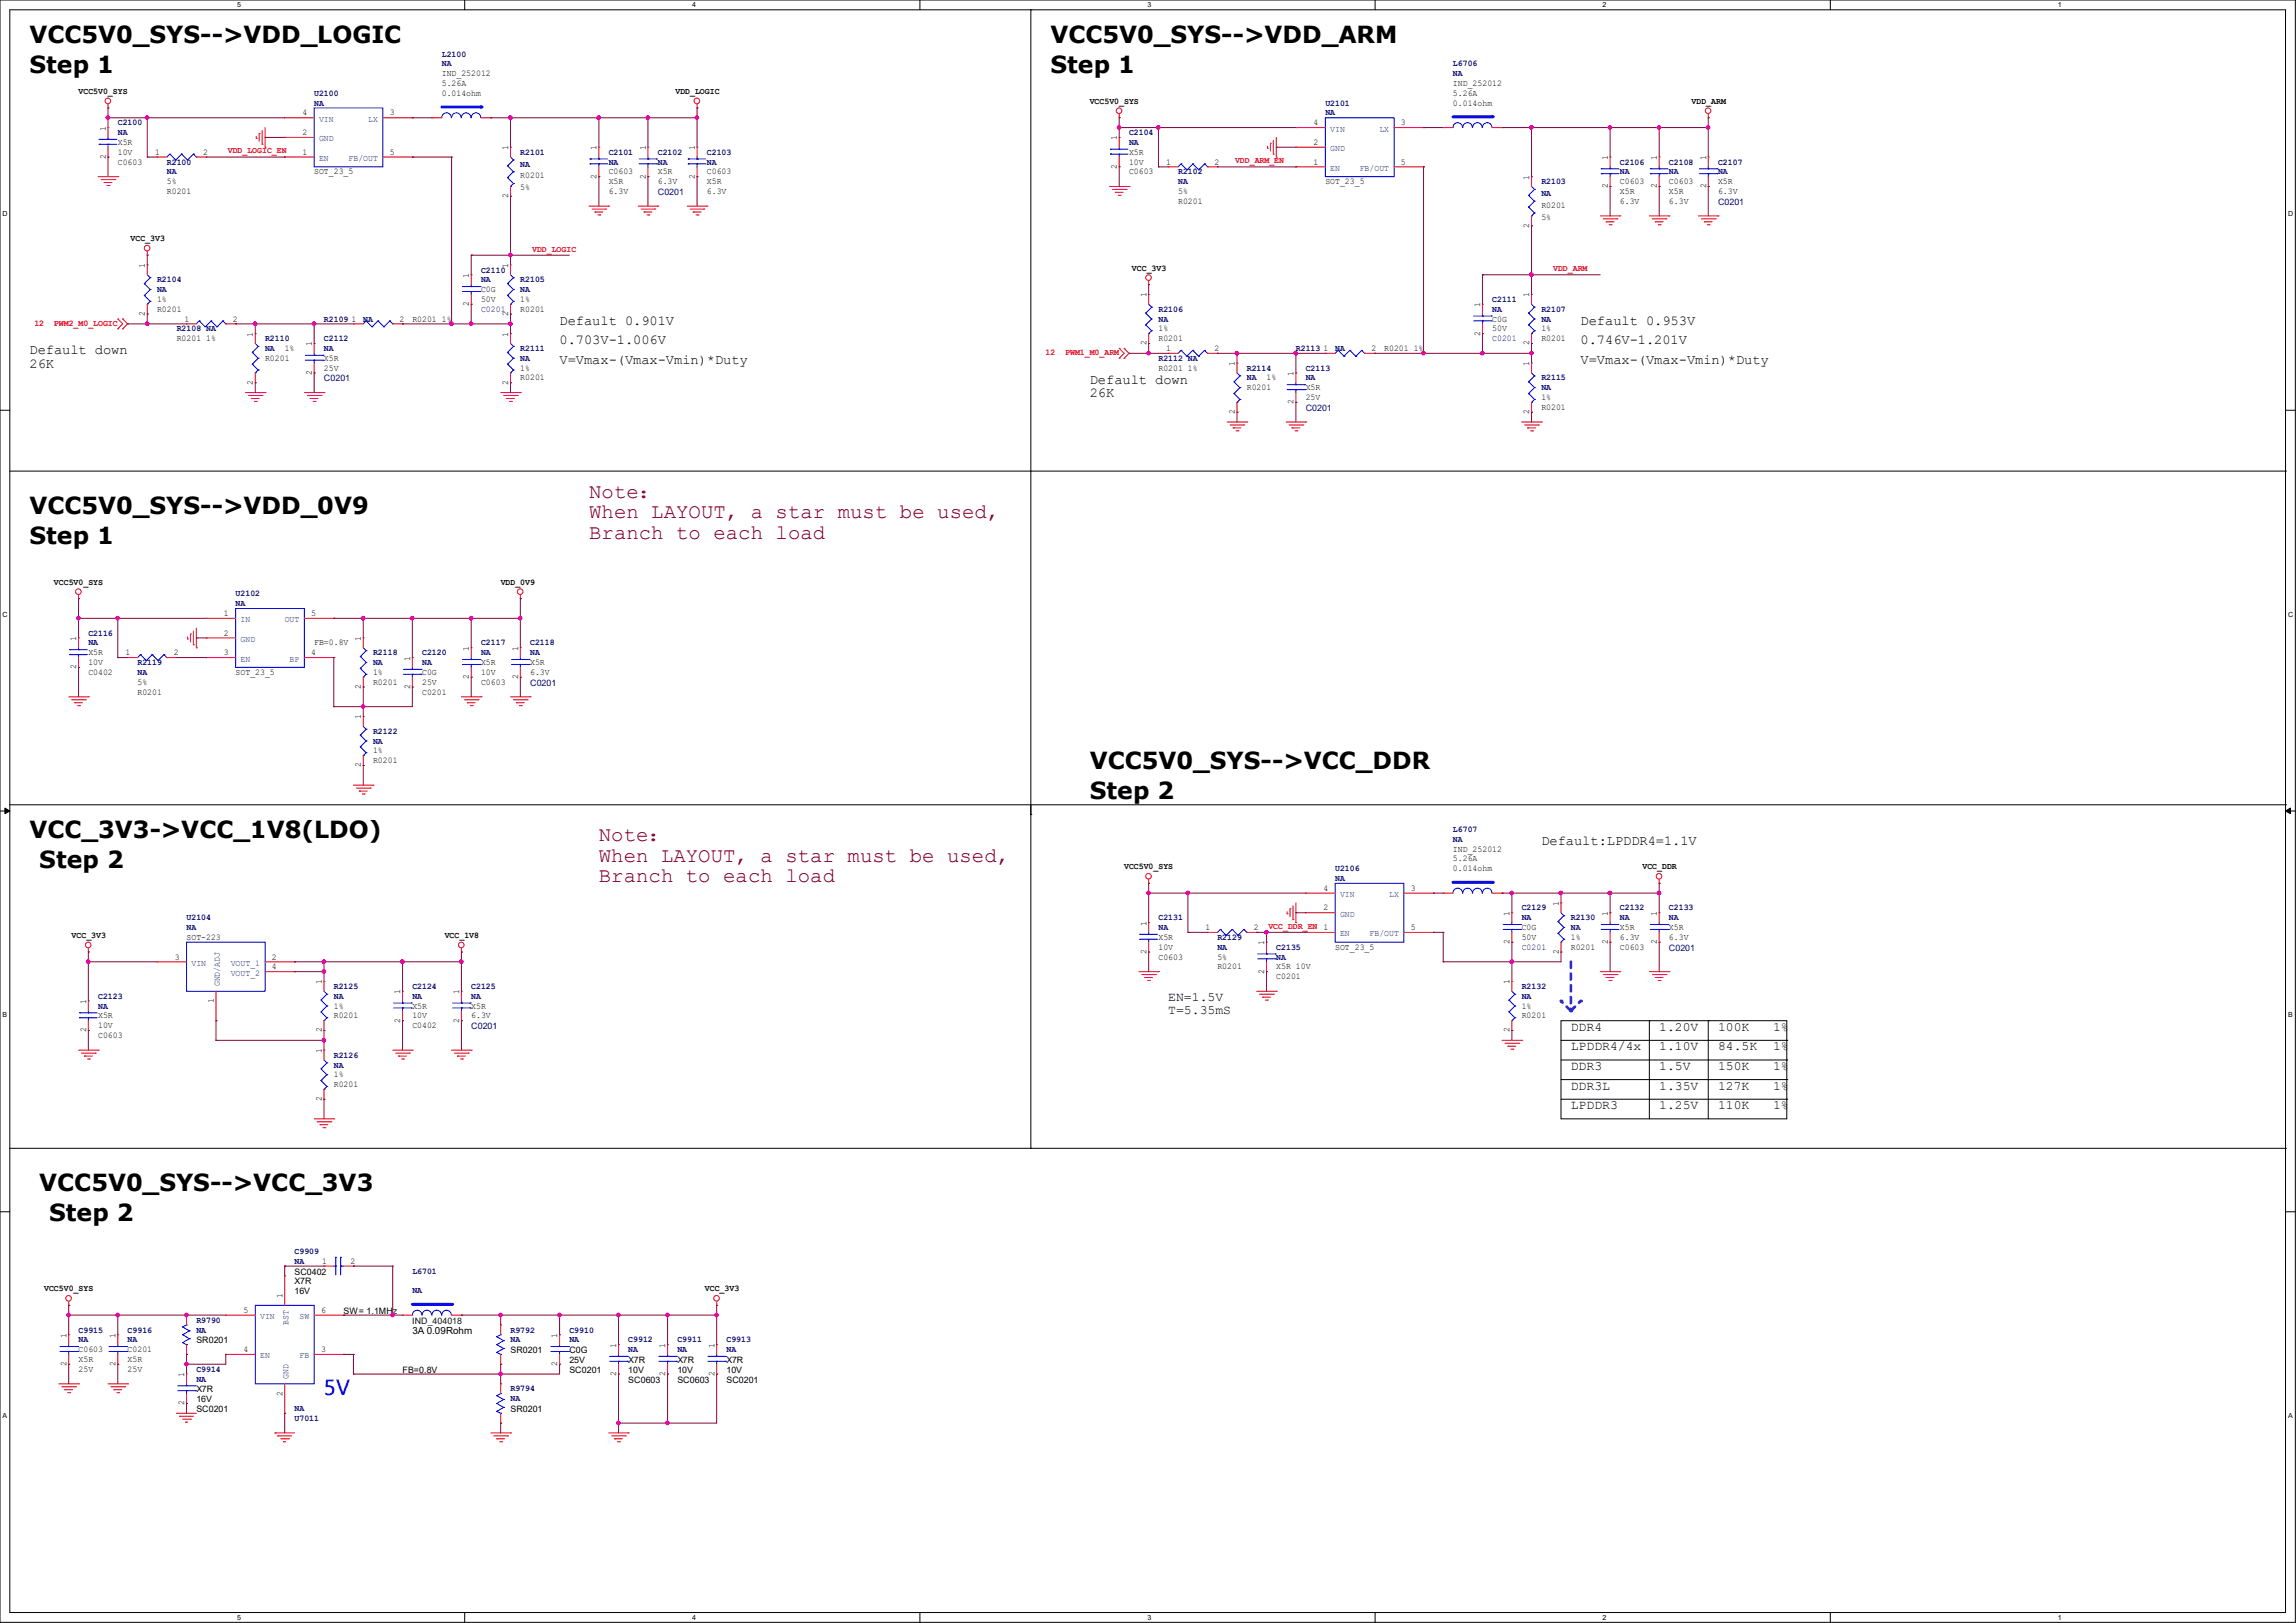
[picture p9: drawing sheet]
<svg xmlns="http://www.w3.org/2000/svg" width="297mm" height="210mm" viewBox="0 0 297 210" stroke-linecap="round" stroke-linejoin="round" font-family="sans-serif">
<defs><g id="words">
<g font-size="3">
<text x="3.8" y="5.6">VCC5V0_SYS--&gt;VDD_LOGIC</text>
<text x="135.9" y="5.6">VCC5V0_SYS--&gt;VDD_ARM</text>
<text x="3.8" y="9.4">Step 1</text>
<text x="135.9" y="9.4">Step 1</text>
<text x="3.8" y="70.4">Step 1</text>
<text x="3.8" y="66.5">VCC5V0_SYS--&gt;VDD_0V9</text>
<text x="141" y="99.6">VCC5V0_SYS--&gt;VCC_DDR</text>
<text x="141" y="103.4">Step 2</text>
<text x="3.8" y="108.5">VCC_3V3-&gt;VCC_1V8(LDO)</text>
<text x="5.1" y="112.3">Step 2</text>
<text x="5.1" y="154.2">VCC5V0_SYS--&gt;VCC_3V3</text>
<text x="6.4" y="158">Step 2</text>
</g>
<g font-size="2.7" fill="#7f0000">
<text x="76.2" y="64.4">Note：</text>
<text x="76.2" y="67.1">When LAYOUT, a star must be used,</text>
<text x="76.2" y="69.7">Branch to each load</text>
<text x="77.5" y="108.8">Note：</text>
<text x="77.5" y="111.5">When LAYOUT, a star must be used,</text>
<text x="77.5" y="114.2">Branch to each load</text>
</g>
<text font-size="2.7" fill="#00f" x="41.9" y="180.6">5V</text>
<g font-size="1.8">
<text x="3.8" y="45.8">Default down</text>
<text x="3.8" y="47.6">26K</text>
<text x="72.4" y="44.6">0.703V-1.006V</text>
<text x="72.4" y="47.1">V=Vmax-(Vmax-Vmin)*Duty</text>
<text x="72.4" y="42">Default 0.901V</text>
<text x="204.5" y="47.1">V=Vmax-(Vmax-Vmin)*Duty</text>
<text x="204.5" y="42">Default 0.953V</text>
<text x="204.5" y="44.6">0.746V-1.201V</text>
<text x="141" y="49.7">Default down</text>
<text x="141" y="51.4">26K</text>
<text x="199.4" y="109.3">Default:LPDDR4=1.1V</text>
</g>
<g font-size="1.7">
<text x="151.1" y="129.6">EN=1.5V</text>
<text x="151.1" y="131.2">T=5.35mS</text>
<text x="203.2" y="133.4">DDR4</text>
<text x="203.2" y="135.9">LPDDR4/4x</text>
<text x="214.6" y="135.9">1.10V</text>
<text x="214.6" y="133.4">1.20V</text>
<text x="222.2" y="135.9">84.5K</text>
<text x="222.2" y="133.4">100K</text>
<text x="229.4" y="135.9">1%</text>
<text x="229.4" y="133.4">1%</text>
<text x="203.2" y="143.6">LPDDR3</text>
<text x="203.2" y="141">DDR3L</text>
<text x="203.2" y="138.5">DDR3</text>
<text x="214.6" y="138.5">1.5V</text>
<text x="214.6" y="143.6">1.25V</text>
<text x="214.6" y="141">1.35V</text>
<text x="222.2" y="143.6">110K</text>
<text x="222.2" y="141">127K</text>
<text x="222.2" y="138.5">150K</text>
<text x="229.4" y="143.6">1%</text>
<text x="229.4" y="141">1%</text>
<text x="229.4" y="138.5">1%</text>
</g>
<text font-size="1.3" x="53.3" y="172.6">3A 0.09Rohm</text>
<g font-size="1.1" fill="#00007f">
<text x="57.1" y="7.3">L2100</text>
<text x="57.1" y="8.6">NA</text>
<text x="188" y="8.6">L6706</text>
<text x="188" y="9.9">NA</text>
<text x="15.2" y="16.2">C2100</text>
<text x="15.2" y="17.5">NA</text>
<text x="40.6" y="12.4">U2100</text>
<text x="40.6" y="13.7">NA</text>
<text x="146" y="17.5">C2104</text>
<text x="171.4" y="13.7">U2101</text>
<text x="171.4" y="14.9">NA</text>
<text x="21.6" y="21.3">R2100</text>
<text x="21.6" y="22.6">NA</text>
<text x="67.3" y="20">R2101</text>
<text x="67.3" y="21.5">NA</text>
<text x="78.7" y="20">C2101</text>
<text x="78.7" y="21.3">NA</text>
<text x="85.1" y="20">C2102</text>
<text x="85.1" y="21.3">NA</text>
<text x="91.4" y="20">C2103</text>
<text x="91.4" y="21.3">NA</text>
<text x="146" y="18.8">NA</text>
<text x="152.4" y="22.6">R2102</text>
<text x="152.4" y="23.8">NA</text>
<text x="199.4" y="23.8">R2103</text>
<text x="209.5" y="21.3">C2106</text>
<text x="209.5" y="22.6">NA</text>
<text x="215.9" y="21.3">C2108</text>
<text x="215.9" y="22.6">NA</text>
<text x="222.2" y="21.3">C2107</text>
<text x="222.2" y="22.6">NA</text>
<text x="85.1" y="25.2">C0201</text>
<text x="199.4" y="25.4">NA</text>
<text x="222.2" y="26.5">C0201</text>
<text x="62.2" y="35.3">C2110</text>
<text x="20.3" y="36.5">R2104</text>
<text x="20.3" y="37.8">NA</text>
<text x="41.9" y="41.6">R2109</text>
<text x="47" y="41.6">NA</text>
<text x="62.2" y="36.5">NA</text>
<text x="62.2" y="40.3">C0201</text>
<text x="67.3" y="36.5">R2105</text>
<text x="67.3" y="37.8">NA</text>
<text x="149.9" y="40.3">R2106</text>
<text x="149.9" y="41.6">NA</text>
<text x="193" y="39.1">C2111</text>
<text x="193" y="40.3">NA</text>
<text x="199.4" y="40.3">R2107</text>
<text x="199.4" y="41.6">NA</text>
<text x="22.9" y="42.9">R2108 NA</text>
<text x="34.3" y="44.2">R2110</text>
<text x="34.3" y="45.4">NA</text>
<text x="41.9" y="44.2">C2112</text>
<text x="41.9" y="45.4">NA</text>
<text x="67.3" y="45.4">R2111</text>
<text x="67.3" y="46.7">NA</text>
<text x="149.9" y="46.7">R2112 NA</text>
<text x="161.3" y="48">R2114</text>
<text x="167.6" y="45.4">R2113</text>
<text x="168.9" y="48">C2113</text>
<text x="172.7" y="45.4">NA</text>
<text x="193" y="44.2">C0201</text>
<text x="41.9" y="49.4">C0201</text>
<text x="161.3" y="49.2">NA</text>
<text x="168.9" y="53.2">C0201</text>
<text x="168.9" y="49.2">NA</text>
<text x="199.4" y="49.2">R2115</text>
<text x="199.4" y="50.5">NA</text>
<text x="30.5" y="77.2">U2102</text>
<text x="11.4" y="82.3">C2116</text>
<text x="11.4" y="83.5">NA</text>
<text x="30.5" y="78.4">NA</text>
<text x="62.2" y="83.5">C2117</text>
<text x="68.6" y="83.5">C2118</text>
<text x="17.8" y="86.1">R2119</text>
<text x="17.8" y="87.3">NA</text>
<text x="48.3" y="84.8">R2118</text>
<text x="48.3" y="86.1">NA</text>
<text x="54.6" y="84.8">C2120</text>
<text x="54.6" y="86.1">NA</text>
<text x="62.2" y="84.8">NA</text>
<text x="68.6" y="88.7">C0201</text>
<text x="68.6" y="84.8">NA</text>
<text x="48.3" y="95">R2122</text>
<text x="48.3" y="96.2">NA</text>
<text x="188" y="107.7">L6707</text>
<text x="172.7" y="112.7">U2106</text>
<text x="188" y="108.9">NA</text>
<text x="24.1" y="119.1">U2104</text>
<text x="149.9" y="119.1">C2131</text>
<text x="172.7" y="114">NA</text>
<text x="196.8" y="117.8">C2129</text>
<text x="196.8" y="119.1">NA</text>
<text x="203.2" y="119.1">R2130</text>
<text x="209.5" y="117.8">C2132</text>
<text x="209.5" y="119.1">NA</text>
<text x="215.9" y="117.8">C2133</text>
<text x="215.9" y="119.1">NA</text>
<text x="24.1" y="120.4">NA</text>
<text x="149.9" y="120.4">NA</text>
<text x="157.5" y="121.6">R2129</text>
<text x="157.5" y="122.9">NA</text>
<text x="165.1" y="122.9">C2135</text>
<text x="165.1" y="124.2">NA</text>
<text x="196.8" y="122.9">C0201</text>
<text x="203.2" y="120.4">NA</text>
<text x="215.9" y="123">C0201</text>
<text x="12.7" y="129.2">C2123</text>
<text x="12.7" y="130.5">NA</text>
<text x="43.2" y="128">R2125</text>
<text x="43.2" y="129.2">NA</text>
<text x="53.3" y="128">C2124</text>
<text x="53.3" y="129.2">NA</text>
<text x="61" y="128">C2125</text>
<text x="61" y="129.2">NA</text>
<text x="196.8" y="128">R2132</text>
<text x="196.8" y="129.2">NA</text>
<text x="43.2" y="136.9">R2126</text>
<text x="61" y="133.2">C0201</text>
<text x="43.2" y="138.1">NA</text>
<text x="38.1" y="162.3">C9909</text>
<text x="38.1" y="163.5">NA</text>
<text x="53.3" y="164.8">L6701</text>
<text x="53.3" y="167.3">NA</text>
<text x="10.2" y="172.4">C9915</text>
<text x="10.2" y="173.7">NA</text>
<text x="16.5" y="172.4">C9916</text>
<text x="16.5" y="173.7">NA</text>
<text x="25.4" y="171.2">R9790</text>
<text x="25.4" y="172.4">NA</text>
<text x="66" y="172.4">R9792</text>
<text x="66" y="173.7">NA</text>
<text x="73.7" y="172.4">C9910</text>
<text x="73.7" y="173.7">NA</text>
<text x="81.3" y="173.7">C9912</text>
<text x="87.6" y="173.7">C9911</text>
<text x="94" y="173.7">C9913</text>
<text x="25.4" y="177.5">C9914</text>
<text x="25.4" y="178.8">NA</text>
<text x="81.3" y="175">NA</text>
<text x="87.6" y="175">NA</text>
<text x="94" y="175">NA</text>
<text x="38.1" y="183.9">U7011</text>
<text x="38.1" y="182.6">NA</text>
<text x="66" y="180">R9794</text>
<text x="66" y="181.3">NA</text>
</g>
<g font-size="1.1">
<text x="57.1" y="9.9">IND_252012</text>
<text x="57.1" y="11.1">5.26A</text>
<text x="188" y="11.1">IND_252012</text>
<text x="10.2" y="12.1">VCC5V0_SYS</text>
<text x="13.7" y="16.9" transform="rotate(-90 13.7 16.9)">1</text>
<text x="39.1" y="17.5">2</text>
<text x="39.1" y="14.9">4</text>
<text x="50.4" y="14.9">3</text>
<text x="57.1" y="12.4">0.014ohm</text>
<text x="87.4" y="12.1">VDD_LOGIC</text>
<text x="141" y="13.4">VCC5V0_SYS</text>
<text x="169.9" y="16.2">4</text>
<text x="181.2" y="16.2">3</text>
<text x="188" y="12.4">5.26A</text>
<text x="188" y="13.7">0.014ohm</text>
<text x="218.8" y="13.4">VDD_ARM</text>
<text x="13.7" y="20.6" transform="rotate(-90 13.7 20.6)">2</text>
<text x="15.2" y="21.3">C0603</text>
<text x="15.2" y="18.8">X5R</text>
<text x="15.2" y="20">10V</text>
<text x="20.1" y="20">1</text>
<text x="21.6" y="23.8">5%</text>
<text x="26.3" y="20">2</text>
<text x="39.1" y="20">1</text>
<text x="40.6" y="22.6">SOT_23_5</text>
<text x="50.4" y="20">5</text>
<text x="65.7" y="19.4" transform="rotate(-90 65.7 19.4)">1</text>
<text x="67.3" y="23.1">R0201</text>
<text x="77.2" y="23.1" transform="rotate(-90 77.2 23.1)">2</text>
<text x="77.2" y="19.4" transform="rotate(-90 77.2 19.4)">1</text>
<text x="78.7" y="22.6">C0603</text>
<text x="78.7" y="23.8">X5R</text>
<text x="83.5" y="23.1" transform="rotate(-90 83.5 23.1)">2</text>
<text x="83.5" y="19.4" transform="rotate(-90 83.5 19.4)">1</text>
<text x="85.1" y="22.6">X5R</text>
<text x="85.1" y="23.8">6.3V</text>
<text x="89.9" y="23.1" transform="rotate(-90 89.9 23.1)">2</text>
<text x="89.9" y="19.4" transform="rotate(-90 89.9 19.4)">1</text>
<text x="91.4" y="22.6">C0603</text>
<text x="91.4" y="23.8">X5R</text>
<text x="144.5" y="21.8" transform="rotate(-90 144.5 21.8)">2</text>
<text x="144.5" y="18.2" transform="rotate(-90 144.5 18.2)">1</text>
<text x="146" y="22.6">C0603</text>
<text x="146" y="20">X5R</text>
<text x="146" y="21.3">10V</text>
<text x="150.9" y="21.3">1</text>
<text x="157.1" y="21.3">2</text>
<text x="169.9" y="21.3">1</text>
<text x="169.9" y="18.8">2</text>
<text x="171.4" y="23.8">SOT_23_5</text>
<text x="181.2" y="21.3">5</text>
<text x="197.8" y="23.2" transform="rotate(-90 197.8 23.2)">1</text>
<text x="208" y="20.7" transform="rotate(-90 208 20.7)">1</text>
<text x="209.5" y="23.8">C0603</text>
<text x="214.3" y="20.7" transform="rotate(-90 214.3 20.7)">1</text>
<text x="215.9" y="23.8">C0603</text>
<text x="220.7" y="20.7" transform="rotate(-90 220.7 20.7)">1</text>
<text x="222.2" y="23.8">X5R</text>
<text x="21.6" y="25.1">R0201</text>
<text x="65.7" y="25.7" transform="rotate(-90 65.7 25.7)">2</text>
<text x="67.3" y="24.6">5%</text>
<text x="78.7" y="25.1">6.3V</text>
<text x="91.4" y="25.1">6.3V</text>
<text x="152.4" y="26.4">R0201</text>
<text x="152.4" y="25.1">5%</text>
<text x="197.8" y="29.5" transform="rotate(-90 197.8 29.5)">2</text>
<text x="199.4" y="26.9">R0201</text>
<text x="199.4" y="28.4">5%</text>
<text x="208" y="24.4" transform="rotate(-90 208 24.4)">2</text>
<text x="209.5" y="25.1">X5R</text>
<text x="209.5" y="26.4">6.3V</text>
<text x="214.3" y="24.4" transform="rotate(-90 214.3 24.4)">2</text>
<text x="215.9" y="25.1">X5R</text>
<text x="215.9" y="26.4">6.3V</text>
<text x="220.7" y="24.4" transform="rotate(-90 220.7 24.4)">2</text>
<text x="222.2" y="25.1">6.3V</text>
<text x="16.9" y="31.2">VCC_3V3</text>
<text x="18.8" y="34.7" transform="rotate(-90 18.8 34.7)">1</text>
<text x="60.7" y="35.9" transform="rotate(-90 60.7 35.9)">1</text>
<text x="65.7" y="34.7" transform="rotate(-90 65.7 34.7)">1</text>
<text x="146.4" y="35">VCC_3V3</text>
<text x="18.8" y="40.9" transform="rotate(-90 18.8 40.9)">2</text>
<text x="20.3" y="40.3">R0201</text>
<text x="20.3" y="39.1">1%</text>
<text x="23.9" y="41.6">1</text>
<text x="30.1" y="41.6">2</text>
<text x="45.5" y="41.6">1</text>
<text x="51.7" y="41.6">2</text>
<text x="53.3" y="41.6">R0201 1%</text>
<text x="60.7" y="39.6" transform="rotate(-90 60.7 39.6)">2</text>
<text x="62.2" y="37.8">C0G</text>
<text x="62.2" y="39.1">50V</text>
<text x="65.7" y="40.9" transform="rotate(-90 65.7 40.9)">2</text>
<text x="67.3" y="40.3">R0201</text>
<text x="67.3" y="39.1">1%</text>
<text x="148.3" y="38.5" transform="rotate(-90 148.3 38.5)">1</text>
<text x="191.5" y="39.8" transform="rotate(-90 191.5 39.8)">1</text>
<text x="193" y="41.6">C0G</text>
<text x="197.8" y="38.5" transform="rotate(-90 197.8 38.5)">1</text>
<text x="22.9" y="44.2">R0201 1%</text>
<text x="32.7" y="43.6" transform="rotate(-90 32.7 43.6)">1</text>
<text x="34.3" y="46.7">R0201</text>
<text x="36.8" y="45.4">1%</text>
<text x="40.3" y="44.8" transform="rotate(-90 40.3 44.8)">1</text>
<text x="41.9" y="46.7">X5R</text>
<text x="41.9" y="48">25V</text>
<text x="65.7" y="43.6" transform="rotate(-90 65.7 43.6)">1</text>
<text x="67.3" y="48">1%</text>
<text x="148.3" y="44.7" transform="rotate(-90 148.3 44.7)">2</text>
<text x="149.9" y="48">R0201 1%</text>
<text x="149.9" y="44.2">R0201</text>
<text x="149.9" y="42.9">1%</text>
<text x="150.9" y="45.4">1</text>
<text x="157.1" y="45.4">2</text>
<text x="159.7" y="47.4" transform="rotate(-90 159.7 47.4)">1</text>
<text x="171.2" y="45.4">1</text>
<text x="177.4" y="45.4">2</text>
<text x="179.1" y="45.4">R0201 1%</text>
<text x="191.5" y="43.4" transform="rotate(-90 191.5 43.4)">2</text>
<text x="193" y="42.9">50V</text>
<text x="197.8" y="47.4" transform="rotate(-90 197.8 47.4)">1</text>
<text x="197.8" y="44.7" transform="rotate(-90 197.8 44.7)">2</text>
<text x="199.4" y="44.2">R0201</text>
<text x="199.4" y="42.9">1%</text>
<text x="32.7" y="49.8" transform="rotate(-90 32.7 49.8)">2</text>
<text x="40.3" y="48.5" transform="rotate(-90 40.3 48.5)">2</text>
<text x="65.7" y="49.8" transform="rotate(-90 65.7 49.8)">2</text>
<text x="67.3" y="49.2">R0201</text>
<text x="159.7" y="53.6" transform="rotate(-90 159.7 53.6)">2</text>
<text x="161.3" y="50.5">R0201</text>
<text x="163.8" y="49.2">1%</text>
<text x="167.3" y="52.3" transform="rotate(-90 167.3 52.3)">2</text>
<text x="167.3" y="48.6" transform="rotate(-90 167.3 48.6)">1</text>
<text x="168.9" y="50.5">X5R</text>
<text x="168.9" y="51.8">25V</text>
<text x="197.8" y="53.6" transform="rotate(-90 197.8 53.6)">2</text>
<text x="199.4" y="53">R0201</text>
<text x="199.4" y="51.8">1%</text>
<text x="7" y="75.7">VCC5V0_SYS</text>
<text x="64.8" y="75.7">VDD_0V9</text>
<text x="9.9" y="82.9" transform="rotate(-90 9.9 82.9)">1</text>
<text x="29" y="79.7">1</text>
<text x="29" y="82.3">2</text>
<text x="40.3" y="79.7">5</text>
<text x="40.6" y="83.5">FB=0.8V</text>
<text x="46.7" y="82.9" transform="rotate(-90 46.7 82.9)">1</text>
<text x="9.9" y="86.6" transform="rotate(-90 9.9 86.6)">2</text>
<text x="11.4" y="87.3">C0402</text>
<text x="11.4" y="84.8">X5R</text>
<text x="11.4" y="86.1">10V</text>
<text x="16.3" y="84.8">1</text>
<text x="17.8" y="89.9">R0201</text>
<text x="17.8" y="88.6">5%</text>
<text x="22.5" y="84.8">2</text>
<text x="29" y="84.8">3</text>
<text x="30.5" y="87.3">SOT_23_5</text>
<text x="40.3" y="84.8">4</text>
<text x="46.7" y="89.2" transform="rotate(-90 46.7 89.2)">2</text>
<text x="48.3" y="88.6">R0201</text>
<text x="48.3" y="87.3">1%</text>
<text x="53" y="89.2" transform="rotate(-90 53 89.2)">2</text>
<text x="53" y="85.5" transform="rotate(-90 53 85.5)">1</text>
<text x="54.6" y="89.9">C0201</text>
<text x="54.6" y="87.3">C0G</text>
<text x="54.6" y="88.6">25V</text>
<text x="60.7" y="87.9" transform="rotate(-90 60.7 87.9)">2</text>
<text x="60.7" y="84.2" transform="rotate(-90 60.7 84.2)">1</text>
<text x="62.2" y="88.6">C0603</text>
<text x="62.2" y="86.1">X5R</text>
<text x="62.2" y="87.3">10V</text>
<text x="67" y="87.9" transform="rotate(-90 67 87.9)">2</text>
<text x="67" y="84.2" transform="rotate(-90 67 84.2)">1</text>
<text x="68.6" y="86.1">X5R</text>
<text x="68.6" y="87.3">6.3V</text>
<text x="46.7" y="93.1" transform="rotate(-90 46.7 93.1)">1</text>
<text x="46.7" y="99.3" transform="rotate(-90 46.7 99.3)">2</text>
<text x="48.3" y="98.8">R0201</text>
<text x="48.3" y="97.5">1%</text>
<text x="145.4" y="112.5">VCC5V0_SYS</text>
<text x="188" y="110.2">IND_252012</text>
<text x="188" y="111.5">5.26A</text>
<text x="188" y="112.7">0.014ohm</text>
<text x="212.5" y="112.5">VCC_DDR</text>
<text x="148.3" y="119.8" transform="rotate(-90 148.3 119.8)">1</text>
<text x="171.2" y="117.8">2</text>
<text x="171.2" y="115.3">4</text>
<text x="182.5" y="115.3">3</text>
<text x="195.3" y="118.5" transform="rotate(-90 195.3 118.5)">1</text>
<text x="201.6" y="117.2" transform="rotate(-90 201.6 117.2)">1</text>
<text x="208" y="118.5" transform="rotate(-90 208 118.5)">1</text>
<text x="214.3" y="118.5" transform="rotate(-90 214.3 118.5)">1</text>
<text x="9.3" y="121.4">VCC_3V3</text>
<text x="22.6" y="124.2">3</text>
<text x="24.1" y="121.6">SOT-223</text>
<text x="35.2" y="124.2">2</text>
<text x="35.2" y="125.4">4</text>
<text x="57.5" y="121.4">VCC_1V8</text>
<text x="148.3" y="123.4" transform="rotate(-90 148.3 123.4)">2</text>
<text x="149.9" y="124.2">C0603</text>
<text x="149.9" y="121.6">X5R</text>
<text x="149.9" y="122.9">10V</text>
<text x="156" y="120.4">1</text>
<text x="157.5" y="125.4">R0201</text>
<text x="157.5" y="124.2">5%</text>
<text x="162.2" y="120.4">2</text>
<text x="163.5" y="126" transform="rotate(-90 163.5 126)">2</text>
<text x="163.5" y="122.3" transform="rotate(-90 163.5 122.3)">1</text>
<text x="165.1" y="125.4">X5R 10V</text>
<text x="172.7" y="122.9">SOT_23_5</text>
<text x="182.5" y="120.4">5</text>
<text x="195.3" y="122.2" transform="rotate(-90 195.3 122.2)">2</text>
<text x="196.8" y="120.4">C0G</text>
<text x="196.8" y="121.6">50V</text>
<text x="201.6" y="123.4" transform="rotate(-90 201.6 123.4)">2</text>
<text x="203.2" y="122.9">R0201</text>
<text x="203.2" y="121.6">1%</text>
<text x="208" y="122.2" transform="rotate(-90 208 122.2)">2</text>
<text x="209.5" y="122.9">C0603</text>
<text x="209.5" y="120.4">X5R</text>
<text x="209.5" y="121.6">6.3V</text>
<text x="214.3" y="122.2" transform="rotate(-90 214.3 122.2)">2</text>
<text x="215.9" y="120.4">X5R</text>
<text x="215.9" y="121.6">6.3V</text>
<text x="11.1" y="129.9" transform="rotate(-90 11.1 129.9)">1</text>
<text x="12.7" y="131.8">X5R</text>
<text x="27.6" y="129.8" transform="rotate(-90 27.6 129.8)">1</text>
<text x="41.6" y="127.4" transform="rotate(-90 41.6 127.4)">1</text>
<text x="43.2" y="131.8">R0201</text>
<text x="43.2" y="130.5">1%</text>
<text x="51.8" y="128.7" transform="rotate(-90 51.8 128.7)">1</text>
<text x="53.3" y="130.5">X5R</text>
<text x="53.3" y="131.8">10V</text>
<text x="59.4" y="128.7" transform="rotate(-90 59.4 128.7)">1</text>
<text x="61" y="130.5">X5R</text>
<text x="61" y="131.8">6.3V</text>
<text x="165.1" y="126.7">C0201</text>
<text x="195.3" y="127.4" transform="rotate(-90 195.3 127.4)">1</text>
<text x="196.8" y="131.8">R0201</text>
<text x="196.8" y="130.5">1%</text>
<text x="11.1" y="133.6" transform="rotate(-90 11.1 133.6)">2</text>
<text x="12.7" y="134.3">C0603</text>
<text x="12.7" y="133.1">10V</text>
<text x="41.6" y="136.3" transform="rotate(-90 41.6 136.3)">1</text>
<text x="41.6" y="133.6" transform="rotate(-90 41.6 133.6)">2</text>
<text x="51.8" y="132.3" transform="rotate(-90 51.8 132.3)">2</text>
<text x="53.3" y="133.1">C0402</text>
<text x="59.4" y="132.3" transform="rotate(-90 59.4 132.3)">2</text>
<text x="195.3" y="133.6" transform="rotate(-90 195.3 133.6)">2</text>
<text x="41.6" y="142.5" transform="rotate(-90 41.6 142.5)">2</text>
<text x="43.2" y="140.7">R0201</text>
<text x="43.2" y="139.4">1%</text>
<text x="5.7" y="167.1">VCC5V0_SYS</text>
<text x="38.1" y="164.9">SC0402</text>
<text x="38.1" y="166.2">X7R</text>
<text x="38.1" y="167.5">16V</text>
<text x="41.7" y="163.5">1</text>
<text x="45.3" y="163.5">2</text>
<text x="91.2" y="167.1">VCC_3V3</text>
<text x="8.6" y="173.1" transform="rotate(-90 8.6 173.1)">1</text>
<text x="14.9" y="173.1" transform="rotate(-90 14.9 173.1)">1</text>
<text x="25.4" y="173.8">SR0201</text>
<text x="31.5" y="169.9">5</text>
<text x="36.5" y="168" transform="rotate(-90 36.5 168)">1</text>
<text x="41.5" y="169.9">6</text>
<text x="44.5" y="170">SW= 1.1MHz</text>
<text x="72.1" y="173.1" transform="rotate(-90 72.1 173.1)">1</text>
<text x="8.6" y="176.8" transform="rotate(-90 8.6 176.8)">2</text>
<text x="10.2" y="175">C0603</text>
<text x="10.2" y="176.2">X5R</text>
<text x="10.2" y="177.5">25V</text>
<text x="14.9" y="176.8" transform="rotate(-90 14.9 176.8)">2</text>
<text x="16.5" y="175">C0201</text>
<text x="16.5" y="176.2">X5R</text>
<text x="16.5" y="177.5">25V</text>
<text x="23.8" y="178.2" transform="rotate(-90 23.8 178.2)">1</text>
<text x="31.5" y="175">4</text>
<text x="41.5" y="175">3</text>
<text x="52.1" y="177.6">FB=0.8V</text>
<text x="66" y="175.1">SR0201</text>
<text x="72.1" y="176.8" transform="rotate(-90 72.1 176.8)">2</text>
<text x="73.7" y="177.6">SC0201</text>
<text x="73.7" y="175.1">C0G</text>
<text x="73.7" y="176.4">25V</text>
<text x="79.7" y="178.1" transform="rotate(-90 79.7 178.1)">2</text>
<text x="79.7" y="174.4" transform="rotate(-90 79.7 174.4)">1</text>
<text x="81.3" y="178.9">SC0603</text>
<text x="81.3" y="176.4">X7R</text>
<text x="81.3" y="177.6">10V</text>
<text x="86.1" y="178.1" transform="rotate(-90 86.1 178.1)">2</text>
<text x="86.1" y="174.4" transform="rotate(-90 86.1 174.4)">1</text>
<text x="87.6" y="178.9">SC0603</text>
<text x="87.6" y="176.4">X7R</text>
<text x="87.6" y="177.6">10V</text>
<text x="92.4" y="178.1" transform="rotate(-90 92.4 178.1)">2</text>
<text x="92.4" y="174.4" transform="rotate(-90 92.4 174.4)">1</text>
<text x="94" y="178.9">SC0201</text>
<text x="94" y="176.4">X7R</text>
<text x="94" y="177.6">10V</text>
<text x="23.8" y="181.9" transform="rotate(-90 23.8 181.9)">2</text>
<text x="25.4" y="182.7">SC0201</text>
<text x="25.4" y="180.2">X7R</text>
<text x="25.4" y="181.4">16V</text>
<text x="36.5" y="180.6" transform="rotate(-90 36.5 180.6)">2</text>
<text x="66" y="182.7">SR0201</text>
</g>
<g font-size="1.1" fill="#003f7f">
<text x="41.3" y="15.7">VIN</text>
<text x="47.6" y="15.7">LX</text>
<text x="172.1" y="17">VIN</text>
<text x="178.4" y="17">LX</text>
<text x="41.3" y="20.8">EN</text>
<text x="41.3" y="18.3">GND</text>
<text x="45.1" y="20.8">FB/OUT</text>
<text x="172.1" y="22.1">EN</text>
<text x="172.1" y="19.6">GND</text>
<text x="175.9" y="22.1">FB/OUT</text>
<text x="31.1" y="80.5">IN</text>
<text x="31.1" y="83.1">GND</text>
<text x="36.8" y="80.5">OUT</text>
<text x="31.1" y="85.6">EN</text>
<text x="37.5" y="85.6">BP</text>
<text x="173.4" y="118.6">GND</text>
<text x="173.4" y="116.1">VIN</text>
<text x="179.7" y="116.1">LX</text>
<text x="24.8" y="125">VIN</text>
<text x="29.8" y="125">VOUT_1</text>
<text x="173.4" y="121.2">EN</text>
<text x="177.2" y="121.2">FB/OUT</text>
<text x="28.4" y="127.6" transform="rotate(-90 28.4 127.6)">GND/ADJ</text>
<text x="29.8" y="126.2">VOUT_2</text>
<text x="33.7" y="170.7">VIN</text>
<text x="37.3" y="171.4" transform="rotate(-90 37.3 171.4)">BST</text>
<text x="38.7" y="170.7">SW</text>
<text x="33.7" y="175.8">EN</text>
<text x="37.3" y="178.4" transform="rotate(-90 37.3 178.4)">GND</text>
<text x="38.7" y="175.8">FB</text>
</g>
<g font-size="1.1" fill="#f00">
<text x="29.5" y="19.9">VDD_LOGIC_EN</text>
<text x="159.8" y="21.1">VDD_ARM_EN</text>
<text x="68.8" y="32.6">VDD_LOGIC</text>
<text x="200.9" y="35.1">VDD_ARM</text>
<text x="4.4" y="42.1">12</text>
<text x="7" y="42.1">PWM2_M0_LOGIC</text>
<text x="135.3" y="45.9">12</text>
<text x="137.8" y="45.9">PWM1_M0_ARM</text>
<text x="164.1" y="120.2">VCC_DDR_EN 1</text>
</g>
<text font-size="1.1" fill="#003f00" x="53.3" y="171.3">IND_404018</text>
<g font-size=".9">
<text x="30.7" y=".9">5</text>
<text x="89.5" y=".9">4</text>
<text x="148.4" y=".9">3</text>
<text x="207.3" y=".9">2</text>
<text x="266.2" y=".9">1</text>
<text x=".3" y="28">D</text>
<text x="296" y="28">D</text>
<text x=".3" y="79.8">C</text>
<text x="296" y="79.8">C</text>
<text x=".3" y="131.7">B</text>
<text x="296" y="131.7">B</text>
<text x=".3" y="183.5">A</text>
<text x="296" y="183.5">A</text>
<text x="30.7" y="209.6">5</text>
<text x="89.5" y="209.6">4</text>
<text x="148.4" y="209.6">3</text>
<text x="207.3" y="209.6">2</text>
<text x="266.2" y="209.6">1</text>
</g>
</g></defs>
<path d="M0 0h296.9v209.9h-296.9zM1.3 1.3h294.4v207.4h-294.4z" fill="none" stroke="#000" stroke-width=".13"/>
<g fill="#fff">
<path d="M30.7 .1h.5v1h-.5z"/>
<path d="M30.7 208.8h.5v1h-.5z"/>
</g>
<path d="M60.1 0v1.3M60.1 208.7v1.2" fill="none" stroke="#000" stroke-width=".13"/>
<g fill="#fff">
<path d="M89.5 .1h.5v1h-.5z"/>
<path d="M89.5 208.8h.5v1h-.5z"/>
</g>
<path d="M119 0v1.3M119 208.7v1.2" fill="none" stroke="#000" stroke-width=".13"/>
<g fill="#fff">
<path d="M148.4 .1h.5v1h-.5z"/>
<path d="M148.4 208.8h.5v1h-.5z"/>
</g>
<path d="M177.9 0v1.3M177.9 208.7v1.2" fill="none" stroke="#000" stroke-width=".13"/>
<g fill="#fff">
<path d="M207.3 .1h.5v1h-.5z"/>
<path d="M207.3 208.8h.5v1h-.5z"/>
</g>
<path d="M236.8 0v1.3M236.8 208.7v1.2" fill="none" stroke="#000" stroke-width=".13"/>
<g fill="#fff">
<path d="M266.2 .1h.5v1h-.5z"/>
<path d="M266.2 208.8h.5v1h-.5z"/>
<path d="M.3 27.2h.7v1h-.7z"/>
<path d="M296 27.2h.6v1h-.6z"/>
<path d="M.3 79h.7v1h-.7z"/>
<path d="M296 79h.6v1h-.6z"/>
</g>
<path d="M0 53.1h1.3M295.7 53.1h1.2" fill="none" stroke="#000" stroke-width=".13"/>
<g fill="#fff">
<path d="M.3 130.9h.6v1h-.6z"/>
<path d="M296 130.9h.6v1h-.6z"/>
</g>
<path d="M0 104.9h1.3M295.7 104.9h1.2" fill="none" stroke="#000" stroke-width=".13"/>
<path d="M.6 104.6l.7 .3-.7 .4zM295.7 104.9l.6-.3v.7z" fill="#000" stroke="#000" stroke-width=".13"/>
<g fill="#fff">
<path d="M.3 182.7h.6v1h-.6z"/>
<path d="M296 182.7h.5v1h-.5z"/>
</g>
<path d="M133.4 1.3h.1M133.4 1.3v59.7M1.3 61h294.4M295.7 61h.1M1.3 104.1h294.4M295.7 104.1h.1M201.9 132.1h29.2v12.7h-29.2zM0 156.8h1.3M1.3 148.6h294.4M295.7 148.6h.1M295.7 156.8h1.2" fill="none" stroke="#000" stroke-width=".13"/>
<path d="M203.2 124.5v6.3" fill="none" stroke="#7f00ff" stroke-width=".38" stroke-dasharray=".8 .8"/>
<circle cx="203.2" cy="130.8" r=".19" fill="#7f00ff" stroke-dasharray=".8 .8"/>
<path d="M203.2 130.8l-1.3-1.3" fill="none" stroke="#7f00ff" stroke-width=".38" stroke-dasharray=".8 .8"/>
<circle cx="201.9" cy="129.5" r=".19" fill="#7f00ff" stroke-dasharray=".8 .8"/>
<path d="M203.2 130.8l1.3-1.3" fill="none" stroke="#7f00ff" stroke-width=".38" stroke-dasharray=".8 .8"/>
<circle cx="204.5" cy="129.5" r=".19" fill="#7f00ff" stroke-dasharray=".8 .8"/>
<g fill="none" stroke="#000" stroke-width=".13">
<path d="M133.4 61v87.6M133.4 105.4h.1M201.9 134.6h29.2M201.9 137.2h29.2M201.9 139.7h29.2M213.4 132.1h.1M213.4 132.1v12.7M221 132.1h.1M221 132.1v12.7M231.1 134.6h.1M231.1 137.2h.1M231.1 139.7h.1"/>
<path d="M133.4 148.6h.1M201.9 142.2h29.2M231.1 142.2h.1"/>
</g>
<g fill="none" stroke="#f00" stroke-width=".13">
<path d="M14 14h.1M14 13.5v.5M33.1 17.9h.1M33.1 17.7v.2M33.5 17.3h.1M33.5 17.3v1M33.9 18.7h.1M33.9 16.9v1.8M34.3 19h.1M34.3 16.5v2.5M90.2 14h.1M90.2 19h.1"/>
<path d="M90.2 13.5v.5M90.2 19v1.3M144.8 15.2h.1M144.8 14.7v.5M164 19.2h.1M164 18.9v.3M164.3 18.5h.1M164.3 18.5v1.1M164.7 19.9h.1M164.7 18.2v1.7M165.1 17.8v2.5M221 15.2h.1"/>
<path d="M221 14.7v.5M12.7 22.9h2.5M13.1 23.2h1.8M13.5 23.6h.1M13.5 23.6h1M13.8 24h.3M14.1 24h.1M14.9 23.2h.1M15.2 22.9h.1M19.1 33h.1M19.1 34.3h.1M19.1 32.5v.5"/>
<path d="M19.1 34.3v1.3M19.1 39.4v1.2M76.2 26.7h2.5M76.6 27.1h1.8M77 27.4h.1M77 27.4h1M77.3 27.8h.3M77.6 27.8h.1M78.4 27.1h.1M78.7 26.7h.1M82.6 26.7h2.5M82.9 27.1h1.8"/>
<path d="M83.3 27.4h.1M83.3 27.4h1M83.7 27.8h.2M83.9 27.8h.1M84.7 27.1h.1M85.1 26.7h.1M88.9 26.7h2.5M89.3 27.1h1.8M89.7 27.4h.1M89.7 27.4h1M90 27.8h.3M90.2 22.9h.1"/>
<path d="M90.2 21.6v1.3M90.3 27.8h.1M91.1 27.1h.1M91.4 26.7h.1M143.5 24.1h2.6M143.9 24.5h1.8M144.3 24.9h.1M144.3 24.9h1M144.7 25.3h.2M144.9 25.3h.1M145.7 24.5h.1M146.1 24.1h.1"/>
<path d="M148.6 36.8h.1M148.6 38.1h.1M148.6 36.3v.5M148.6 38.1v1.3M165.1 20.3h.1M207 27.9h2.6M207.4 28.3h1.8M207.8 28.7h.1M207.8 28.7h1M208.2 29.1h.2M208.4 29.1h.1M209.2 28.3h.1"/>
<path d="M209.6 27.9h.1M213.4 27.9h2.5M213.7 28.3h1.8M214.1 28.7h.1M214.1 28.7h1M214.5 29.1h.3M214.8 29.1h.1M215.5 28.3h.1M215.9 27.9h.1M219.7 27.9h2.6M220.1 28.3h1.8M220.5 28.7h.1"/>
<path d="M220.5 28.7h1M220.9 29.1h.2M221.1 29.1h.1M221.9 28.3h.1M222.3 27.9h.1M15.2 41.3h.1M15.2 42.5h.1M15.2 41.3l.7 .6-.7 .6M15.9 42.5h.1M15.9 41.3h.1M15.9 41.3l.6 .6-.6 .6M19.1 40.6h.1"/>
<path d="M31.8 50.8h2.5M32.1 51.2h1.8M32.5 51.6h.1M32.5 51.6h1M32.9 51.9h.2M33.1 51.9h.1M33.9 51.2h.1M34.3 50.8h.1M39.4 50.8h2.5M39.8 51.2h1.7M40.1 51.6h.1M40.1 51.6h1"/>
<path d="M40.5 51.9h.3M40.8 51.9h.1M41.5 51.2h.1M41.9 50.8h.1M45.7 41.9h.1M45.7 41.9h1.3M50.8 41.9h1.3M52.1 41.9h.1M64.8 50.8h2.5M65.2 51.2h1.7M65.5 51.6h.1M65.5 51.6h1"/>
<path d="M65.9 51.9h.3M66.2 51.9h.1M66.9 51.2h.1M67.3 50.8h.1M144.8 45.1h.1M144.8 46.4h.1M144.8 45.1l.6 .6-.6 .7M145.4 46.4h.1M145.4 45.1h.1M145.4 45.1l.7 .6-.7 .7M148.6 44.4h.1M148.6 43.2v1.2"/>
<path d="M151.1 45.7h.1M151.1 45.7h1.3M156.2 45.7h1.3M157.5 45.7h.1M158.8 54.6h2.5M159.1 55h1.8M159.5 55.4h.1M159.5 55.4h1M159.9 55.8h.2M160.1 55.8h.1M160.9 55h.1M161.3 54.6h.1"/>
<path d="M166.4 54.6h2.5M166.8 55h1.7M167.1 55.4h.1M167.1 55.4h1M167.5 55.8h.3M167.8 55.8h.1M168.5 55h.1M168.9 54.6h.1M196.9 54.6h2.5M197.2 55h1.8M197.6 55.4h.1M197.6 55.4h1"/>
<path d="M198 55.8h.2M198.2 55.8h.1M199 55h.1M199.4 54.6h.1M10.2 77.5h.1M10.2 77v.5M67.3 77.5h.1M67.3 77v.5M8.9 90.2h2.5M9.3 90.6h1.7M9.7 90.9h.1M9.7 90.9h1"/>
<path d="M10 91.3h.3M10.2 82.6h.1M10.2 86.4h.1M10.2 82.6v1.2M10.2 85.1v1.3M10.3 91.3h.1M11 90.6h.1M11.4 90.2h.1M24.3 82.7h.1M24.3 82.4v.3M24.6 82h.1M24.6 82v1.1"/>
<path d="M25 83.4h.1M25 81.7v1.7M25.4 83.8h.1M25.4 81.3v2.5M59.7 90.2h2.5M60.1 90.6h1.7M60.5 90.9h.1M60.5 90.9h1M60.8 91.3h.3M61.1 91.3h.1M61.8 90.6h.1M62.2 90.2h.1"/>
<path d="M66 90.2h2.6M66.4 90.6h1.8M66.8 90.9h.1M66.8 90.9h1M67.2 91.3h.2M67.4 91.3h.1M68.2 90.6h.1M68.6 90.2h.1M45.7 101.6h2.6M46.1 102h1.8M46.5 102.4h.1M46.5 102.4h1"/>
<path d="M46.9 102.7h.2M47.1 102.7h.1M47.9 102h.1M48.3 101.6h.1M148.6 114.3h.1M148.6 113.8v.5M166.5 118.2h.1M166.5 118v.2M166.9 117.6h.1M166.9 117.6v1M167.3 119h.1M167.3 117.2v1.8"/>
<path d="M167.6 119.4h.1M167.6 116.8v2.6M168.9 118.1h.1M168.9 115.6h.1M168.9 118.1h3.8M168.9 115.6h3.8M181.6 115.6h3.8M185.4 115.6h.1M214.6 114.3h.1M214.6 113.8v.5M10.2 135.9h2.5M10.5 136.3h1.8"/>
<path d="M10.9 136.7h.1M10.9 136.7h1M11.3 137h.3M11.4 123.2h.1M11.4 122.7v.5M11.6 137h.1M12.3 136.3h.1M12.7 135.9h.1M50.8 135.9h2.5M51.2 136.3h1.8M51.6 136.7h.1M51.6 136.7h1"/>
<path d="M51.9 137h.3M52.2 137h.1M53 136.3h.1M53.3 135.9h.1M58.4 135.9h2.6M58.8 136.3h1.8M59.2 136.7h.1M59.2 136.7h1M59.6 137h.2M59.7 123.2h.1M59.7 122.7v.5M59.8 137h.1"/>
<path d="M60.6 136.3h.1M61 135.9h.1M147.3 125.7h2.6M147.7 126.1h1.8M148.1 126.5h.1M148.1 126.5h1M148.5 126.9h.2M148.7 126.9h.1M149.5 126.1h.1M149.9 125.7h.1M162.6 128.3h2.5M162.9 128.7h1.8"/>
<path d="M163.3 129h.1M163.3 129h1M163.7 129.4h.3M164 129.4h.1M164.7 128.7h.1M165.1 128.3h.1M168.9 120.7h.1M168.9 120.7h3.8M181.6 120.7h3.8M185.4 120.7h.1M194.3 134.6h2.6M194.7 135h1.8"/>
<path d="M195.1 135.4h.1M195.1 135.4h1M195.5 135.8h.2M195.6 127h.1M195.6 133.4h.1M195.6 127v1.3M195.6 132.1v1.3M195.7 135.8h.1M196.5 135h.1M196.9 134.6h.1M207 125.7h2.6M207.4 126.1h1.8"/>
<path d="M207.8 126.5h.1M207.8 126.5h1M208.2 126.9h.2M208.4 126.9h.1M209.2 126.1h.1M209.6 125.7h.1M213.4 125.7h2.5M213.7 126.1h1.8M214.1 126.5h.1M214.1 126.5h1M214.5 126.9h.3M214.8 126.9h.1"/>
<path d="M215.5 126.1h.1M215.9 125.7h.1M40.6 144.8h2.6M41 145.2h1.8M41.4 145.5h.1M41.4 145.5h1M41.8 145.9h.2M42 145.9h.1M42.8 145.2h.1M43.2 144.8h.1M7.6 179.1h2.6M8 179.5h1.8"/>
<path d="M8.4 179.8h.1M8.4 179.8h1M8.9 168.9h.1M8.9 168.4v.5M9.8 179.5h.1M10.2 179.1h.1M14 179.1h2.5M14.4 179.5h1.7M14.7 179.8h.1M14.7 179.8h1M16.1 179.5h.1M16.5 179.1h.1"/>
<path d="M64.8 179.1h.1M64.8 179.1v1.2M92.7 168.9h.1M92.7 168.4v.5M8.8 180.2h.2M9 180.2h.1M15.1 180.2h.3M15.4 180.2h.1M22.9 182.9h.1M22.9 182.9h2.5M23.2 183.3h.1M23.2 183.3h1.8"/>
<path d="M23.6 183.6h1M24 184h.1M24 184h.3M24.6 183.6h.1M35.6 185.4h.1M35.6 185.4h2.5M35.9 185.8h.1M35.9 185.8h1.8M36.3 186.2h1M36.7 186.6h.1M36.7 186.6h.3M37.3 186.2h.1"/>
<path d="M63.5 185.4h2.5M63.9 185.8h1.8M64.3 186.2h.1M64.3 186.2h1M64.6 186.6h.3M64.8 184.2h.1M64.8 182.9v1.3M64.9 186.6h.1M65.7 185.8h.1M66 185.4h.1M78.7 185.4h2.6M79.1 185.8h1.8"/>
<path d="M79.5 186.2h.1M79.5 186.2h1M79.9 186.6h.2M80.1 186.6h.1M80.9 185.8h.1M81.3 185.4h.1"/>
<circle cx="13.9" cy="13.1" r=".36"/>
<circle cx="90.1" cy="13.1" r=".36"/>
<circle cx="144.8" cy="14.3" r=".36"/>
<circle cx="221" cy="14.3" r=".36"/>
<circle cx="19" cy="32.1" r=".36"/>
<circle cx="148.6" cy="35.9" r=".36"/>
<circle cx="10.1" cy="76.6" r=".36"/>
<circle cx="67.3" cy="76.6" r=".36"/>
<circle cx="148.6" cy="113.4" r=".36"/>
<circle cx="214.6" cy="113.4" r=".36"/>
<circle cx="11.4" cy="122.3" r=".36"/>
<circle cx="59.7" cy="122.3" r=".36"/>
<circle cx="8.9" cy="168" r=".36"/>
<circle cx="92.7" cy="168" r=".36"/>
</g>
<g fill="none" stroke="#00f" stroke-width=".13">
<path d="M18.7 36.7h.1M18.7 38.2h.1M18.7 36.7l.7 .8M18.7 38.2l.7 .8M19.1 39.4h.1M19.1 35.6l.3 .3M19.4 35.9h.1M19.4 37.5h.1M19.4 39h.1M19.4 35.9l-.7 .8M19.4 37.5l-.7 .7M19.4 39l-.3 .4"/>
<path d="M89 21.2h.1M89 20.6h.1M89 21.2h2.3M89 20.6h2.3M90.2 20.6h.1M90.2 21.2h.1M90.2 20.3v.3M90.2 21.2v.4M148.6 39.4l.4 .4M149 39.8h.1M149 39.8l-.8 .7M47.4 41.5h.1"/>
<path d="M47.4 41.5l-.4 .4M47.4 41.5l.7 .8M48.1 42.3h.1M48.9 41.5h.1M48.9 41.5l-.8 .8M48.9 41.5l.8 .8M49.7 42.3h.1M50.4 41.5h.1M50.4 41.5l-.7 .8M50.4 41.5l.4 .4M50.8 41.9h.1M148.2 40.5h.1"/>
<path d="M148.2 42h.1M148.2 40.5l.8 .8M148.2 42l.8 .8M148.6 43.2h.1M149 41.3h.1M149 42.8h.1M149 41.3l-.8 .7M149 42.8l-.4 .4M152.8 45.3h.1M152.8 45.3l-.4 .4M152.8 45.3l.7 .8M153.5 46.1h.1"/>
<path d="M154.3 45.3h.1M154.3 45.3l-.8 .8M154.3 45.3l.8 .8M155.1 46.1h.1M155.8 45.3h.1M155.8 45.3l-.7 .8M155.8 45.3l.4 .4M156.2 45.7h.1M9 84.7h.1M9 84.1h.1M9 84.7h2.3M9 84.1h2.3"/>
<path d="M10.2 84.1h.1M10.2 84.7h.1M10.2 83.8v.3M10.2 84.7v.4M172.7 114.3h8.9v7.6h-8.9zM195.2 129.4h.1M195.2 130.9h.1M195.2 129.4l.8 .8M195.2 130.9l.8 .8M195.6 132.1h.1M195.6 128.3l.4 .4M196 128.7h.1"/>
<path d="M196 130.2h.1M196 131.7h.1M196 128.7l-.8 .7M196 130.2l-.8 .7M196 131.7l-.4 .4M54.6 170.2a.61 .61 0 0 0-.6-.7 .61 .61 0 0 0-.7 .7M55.8 170.2a.61 .61 0 0 0-.6-.7 .61 .61 0 0 0-.6 .7M57.1 170.2a.61 .61 0 0 0-.6-.7 .61 .61 0 0 0-.6 .7M58.4 170.2a.61 .61 0 0 0-.6-.7 .61 .61 0 0 0-.6 .7M64.3 182.6h.1M64.3 181.6h.1M64.3 180.6h.1"/>
<path d="M64.3 182.6l.5 .3M64.3 181.6l.9 .5M64.3 180.6l.9 .5M64.8 182.9h.1M64.8 180.3h.1M64.8 180.3l-.5 .3M65.2 182.1h.1M65.2 181.1h.1M65.2 182.1l-.9 .5M65.2 181.1l-.9 .5"/>
</g>
<path d="M53.3 168.8h5.1" fill="none" stroke="#00f" stroke-width=".38"/>
<circle cx="58.4" cy="168.8" r=".19" fill="#00f"/>
<g fill="none" stroke="#f00" stroke-width=".13">
<path d="M66 19h.1M66 19v1.3M167.6 19h.1M167.6 16.5h.1M167.6 19h3.9M167.6 16.5h3.9M180.3 16.5h3.9M184.2 16.5h.1M61 35.6h.1M61 39.4h.1M61 35.6v1.2M61 38.1v1.3"/>
<path d="M66 25.4h.1M66 24.1v1.3M167.6 21.6h.1M167.6 21.6h3.9M180.3 21.6h3.9M184.2 21.6h.1M191.8 39.4h.1M191.8 39.4v1.2M198.1 22.9h.1M198.1 29.2h.1M198.1 22.9v1.2M198.1 27.9v1.3"/>
<path d="M208.3 20.3h.1M208.3 24.1h.1M208.3 20.3v1.3M208.3 22.9v1.2M221 20.3h.1M221 24.1h.1M221 20.3v1.3M221 22.9v1.2M167.6 48.3h.1M167.6 52.1h.1M167.6 48.3v1.2M167.6 50.8v1.3"/>
<path d="M191.8 43.2h.1M191.8 41.9v1.3M26.7 80h.1M26.7 82.6h.1M26.7 85.1h.1M26.7 80h3.8M26.7 82.6h3.8M26.7 85.1h3.8M39.4 80h3.8M39.4 85.1h3.8M43.2 85.1h.1M43.2 80h.1"/>
<path d="M47 82.6h.1M47 88.9h.1M47 82.6v1.2M47 87.6v1.3M67.3 83.8h.1M67.3 87.6h.1M67.3 83.8v1.3M67.3 86.4v1.2M148.6 119.4h.1M148.6 119.4v1.3M195.6 118.1h.1M195.6 118.1v1.3"/>
<path d="M11.4 129.5h.1M11.4 133.4h.1M11.4 129.5v1.3M11.4 132.1v1.3M148.6 123.2h.1M148.6 121.9v1.3M156.2 120.7h.1M156.2 120.7h1.3M161.3 120.7h1.3M162.6 120.7h.1M195.6 121.9h.1M195.6 120.7v1.2"/>
<path d="M24.1 177.8h.1M24.1 177.8v1.3M29.2 170.2h.1M29.2 175.3h.1M29.2 170.2h3.8M29.2 175.3h3.8M36.8 165.1h.1M36.8 165.1v3.8M36.8 179.1v3.8M40.6 170.2h3.9M40.6 175.3h3.9M44.5 175.3h.1"/>
<path d="M44.5 170.2h.1M52.1 170.2h.1M52.1 170.2h1.2M58.4 170.2h1.3M59.7 170.2h.1M80 174h.1M80 177.8h.1M80 174v1.3M80 176.5v1.3M86.4 174h.1M86.4 177.8h.1M86.4 174v1.3"/>
<path d="M86.4 176.5v1.3M24.1 181.6h.1M24.1 180.3v1.3M36.8 182.9h.1"/>
</g>
<g fill="none" stroke="#00f" stroke-width=".13">
<path d="M171.5 15.2h8.8v7.7h-8.8zM59.8 37.7h2.3M59.8 37.1h2.3M61 37.1h.1M61 37.7h.1M61 36.8v.3M61 37.7v.4M62.1 37.7h.1M62.1 37.1h.1M65.7 21.5h.1M65.7 23h.1M65.7 21.5l.7 .7"/>
<path d="M65.7 23l.7 .7M66 24.1h.1M66 20.3l.4 .4M66.4 20.7h.1M66.4 22.2h.1M66.4 23.7h.1M66.4 20.7l-.7 .8M66.4 22.2l-.7 .8M66.4 23.7l-.4 .4M197.7 25.3h.1M197.7 26.8h.1M197.7 25.3l.8 .7"/>
<path d="M197.7 26.8l.8 .8M198.1 27.9h.1M198.1 24.1l.4 .4M198.5 24.5h.1M198.5 26h.1M198.5 27.6h.1M198.5 24.5l-.8 .8M198.5 26l-.8 .8M198.5 27.6l-.4 .3M207.1 22.5h.1M207.1 21.8h.1M207.1 22.5h2.3"/>
<path d="M207.1 21.8h2.3M208.3 21.8h.1M208.3 22.5h.1M208.3 21.6v.2M208.3 22.5v.4M219.8 22.5h2.3M219.8 21.8h2.3M221 21.8h.1M221 22.5h.1M221 21.6v.2M221 22.5v.4M222.1 22.5h.1"/>
<path d="M222.1 21.8h.1M166.5 50.4h2.3M166.5 49.8h2.3M167.6 49.8h.1M167.6 50.4h.1M167.6 49.5v.3M167.6 50.4v.4M168.8 50.4h.1M168.8 49.8h.1M190.6 41.5h2.3M190.6 40.9h2.3M191.8 40.9h.1"/>
<path d="M191.8 41.5h.1M191.8 40.6v.3M191.8 41.5v.4M192.9 41.5h.1M192.9 40.9h.1M30.5 78.7h8.9v7.7h-8.9zM46.6 85h.1M46.6 86.5h.1M46.6 85l.8 .7M46.6 86.5l.8 .7M47 87.6h.1M47 83.8l.4 .4"/>
<path d="M47.4 84.2h.1M47.4 85.7h.1M47.4 87.2h.1M47.4 84.2l-.8 .8M47.4 85.7l-.8 .8M47.4 87.2l-.4 .4M66.2 86h2.3M66.2 85.3h2.3M67.3 85.3h.1M67.3 86h.1M67.3 85.1v.2M67.3 86v.4"/>
<path d="M68.5 86h.1M68.5 85.3h.1M189.2 115.6a.61 .61 0 0 0-.6-.7 .61 .61 0 0 0-.6 .7M190.5 115.6a.61 .61 0 0 0-.7-.7 .61 .61 0 0 0-.6 .7M191.7 115.6a.61 .61 0 0 0-.6-.7 .61 .61 0 0 0-.6 .7M193 115.6a.61 .61 0 0 0-.6-.7 .61 .61 0 0 0-.6 .7M194.4 119.6h2.3M195.6 119.6h.1M195.6 119.4v.2M196.7 119.6h.1M10.3 131.7h.1M10.3 131.1h.1"/>
<path d="M10.3 131.7h2.3M10.3 131.1h2.3M11.4 131.1h.1M11.4 131.7h.1M11.4 130.8v.3M11.4 131.7v.4M147.4 121.5h.1M147.4 120.9h.1M147.4 121.5h2.3M147.4 120.9h2.3M148.6 120.9h.1M148.6 121.5h.1"/>
<path d="M148.6 120.7v.2M148.6 121.5v.4M157.9 120.3h.1M157.9 120.3l-.4 .4M157.9 120.3l.7 .7M158.6 121h.1M159.4 120.3h.1M159.4 120.3l-.8 .7M159.4 120.3l.7 .7M160.1 121h.1M160.9 120.3h.1M160.9 120.3l-.8 .7"/>
<path d="M160.9 120.3l.4 .4M161.3 120.7h.1M194.4 120.3h2.3M195.6 120.3h.1M195.6 120.3v.4M196.7 120.3h.1M23 180h2.3M23 179.3h2.3M24.1 179.3h.1M24.1 180h.1M24.1 179.1v.2M24.1 180v.3"/>
<path d="M25.3 180h.1M25.3 179.3h.1M33 168.9h7.6v10.2h-7.6zM78.9 176.1h2.3M78.9 175.5h2.3M80 175.5h.1M80 176.1h.1M80 175.3v.2M80 176.1v.4M81.2 176.1h.1M81.2 175.5h.1M85.2 176.1h2.3"/>
<path d="M85.2 175.5h2.3M86.4 175.5h.1M86.4 176.1h.1M86.4 175.3v.2M86.4 176.1v.4M87.5 176.1h.1M87.5 175.5h.1"/>
</g>
<path d="M188 114.2h5" fill="none" stroke="#00f" stroke-width=".38"/>
<circle cx="193" cy="114.2" r=".19" fill="#00f"/>
<path d="M47 92.7h.1M47 99.1h.1M47 92.7v1.3M47 97.8v1.3M186.7 115.6h.1M186.7 115.6h1.3M193 115.6h1.3M194.3 115.6h.1" fill="none" stroke="#f00" stroke-width=".13"/>
<g fill="none" stroke="#00f" stroke-width=".13">
<path d="M58.4 15.2a.61 .61 0 0 0-.6-.6 .61 .61 0 0 0-.6 .6M59.6 15.2a.61 .61 0 0 0-.6-.6 .61 .61 0 0 0-.6 .6M60.9 15.2a.61 .61 0 0 0-.6-.6 .61 .61 0 0 0-.6 .6M62.2 15.2a.61 .61 0 0 0-.6-.6 .61 .61 0 0 0-.6 .6M46.6 95.1h.1M46.6 96.6h.1M46.6 95.1l.8 .8M46.6 96.6l.8 .8M47 97.8h.1M47 94l.4 .4M47.4 94.4h.1M47.4 95.9h.1"/>
<path d="M47.4 97.4h.1M47.4 94.4l-.8 .7M47.4 95.9l-.8 .7M47.4 97.4l-.4 .4"/>
</g>
<path d="M57.2 13.8h5" fill="none" stroke="#00f" stroke-width=".38"/>
<circle cx="62.2" cy="13.8" r=".19" fill="#00f"/>
<g fill="none" stroke="#f00" stroke-width=".13">
<path d="M36.8 17.8h.1M36.8 15.2h.1M36.8 15.2h3.8M36.8 17.8h3.8M49.5 15.2h3.8M53.3 15.2h.1M55.9 15.2h.1M55.9 15.2h1.3M62.2 15.2h1.3M63.5 15.2h.1M77.5 19h.1M77.5 19v1.3"/>
<path d="M83.8 19h.1M83.8 19v1.3M144.8 17.8h.1M144.8 17.8v1.2M20.3 20.3h.1M20.3 20.3h1.3M25.4 20.3h1.3M26.7 20.3h.1M36.8 20.3h.1M36.8 20.3h3.8M49.5 20.3h3.8M53.3 20.3h.1"/>
<path d="M66 34.3h.1M66 34.3v1.3M66 39.4v1.2M77.5 22.9h.1M77.5 21.6v1.3M83.8 22.9h.1M83.8 21.6v1.3M144.8 21.6h.1M144.8 20.3v1.3M151.1 21.6h.1M151.1 21.6h1.3M156.2 21.6h1.3"/>
<path d="M157.5 21.6h.1M198.1 38.1h.1M198.1 38.1v1.3M24.1 41.9h.1M24.1 41.9h1.3M29.2 41.9h1.3M30.5 41.9h.1M66 40.6h.1M66 43.2h.1M66 49.5h.1M66 43.2v1.2M66 48.3v1.2"/>
<path d="M160 47h.1M160 53.3h.1M160 47v1.3M160 52.1v1.2M171.5 45.7h.1M171.5 45.7h1.2M176.5 45.7h1.3M177.8 45.7h.1M198.1 44.4h.1M198.1 43.2v1.2M16.5 85.1h.1M16.5 85.1h1.3"/>
<path d="M21.6 85.1h1.3M22.9 85.1h.1M53.3 85.1h.1M53.3 88.9h.1M53.3 85.1v1.3M53.3 87.6v1.3M61 83.8h.1M61 87.6h.1M61 83.8v1.3M61 86.4v1.2M201.9 116.8h.1M201.9 116.8v1.3"/>
<path d="M208.3 118.1h.1M208.3 118.1v1.3M41.9 135.9h.1M41.9 127h.1M41.9 133.4h.1M41.9 127v1.3M41.9 132.1v1.3M41.9 135.9v1.3M52.1 128.3h.1M52.1 132.1h.1M52.1 128.3v1.2M52.1 130.8v1.3"/>
<path d="M59.7 128.3h.1M59.7 132.1h.1M59.7 128.3v1.2M59.7 130.8v1.3M163.8 121.9h.1M163.8 125.7h.1M163.8 121.9v1.3M163.8 124.5v1.2M201.9 123.2h.1M201.9 121.9v1.3M208.3 121.9h.1M208.3 120.7v1.2"/>
<path d="M41.9 142.2h.1M41.9 141v1.2M8.9 172.7h.1M8.9 176.5h.1M8.9 172.7v1.3M8.9 175.3v1.2M24.1 175.3h.1M24.1 170.2h.1M24.1 170.2v1.3M24.1 174v1.3M41.9 163.8h.1M41.9 163.8h1.3"/>
<path d="M44.5 163.8h1.2M45.7 163.8h.1M72.4 172.7h.1M72.4 176.5h.1M72.4 172.7v1.3M72.4 175.3v1.2M92.7 174h.1M92.7 177.8h.1M92.7 174v1.3M92.7 176.5v1.3"/>
</g>
<g fill="none" stroke="#00f" stroke-width=".13">
<path d="M22 19.9h.1M22 19.9l-.4 .4M22 19.9l.7 .8M23.5 19.9h.1M23.5 19.9l-.8 .8M23.5 19.9l.8 .8M25 19.9h.1M25 19.9l-.7 .8M25 19.9l.4 .4M40.6 14h8.9v7.6h-8.9zM143.6 19.9h.1M143.6 19.3h.1"/>
<path d="M143.6 19.9h2.3M143.6 19.3h2.3M144.8 19.3h.1M144.8 19.9h.1M144.8 19v.3M144.8 19.9v.4M189.2 16.5a.61 .61 0 0 0-.6-.6 .61 .61 0 0 0-.6 .6M190.5 16.5a.61 .61 0 0 0-.7-.6 .61 .61 0 0 0-.6 .6M191.7 16.5a.61 .61 0 0 0-.6-.6 .61 .61 0 0 0-.6 .6M193 16.5a.61 .61 0 0 0-.6-.6 .61 .61 0 0 0-.6 .6M22.7 20.7h.1M24.3 20.7h.1"/>
<path d="M25.4 20.3h.1M65.7 36.7h.1M65.7 38.2h.1M65.7 36.7l.7 .8M65.7 38.2l.7 .8M66 39.4h.1M66 35.6l.4 .3M66.4 35.9h.1M66.4 37.5h.1M66.4 39h.1M66.4 35.9l-.7 .8M66.4 37.5l-.7 .7"/>
<path d="M66.4 39l-.4 .4M76.3 21.2h.1M76.3 20.6h.1M76.3 21.2h2.3M76.3 20.6h2.3M77.5 20.6h.1M77.5 21.2h.1M77.5 20.3v.3M77.5 21.2v.4M82.7 21.2h2.3M82.7 20.6h2.3M83.8 20.6h.1"/>
<path d="M83.8 21.2h.1M83.8 20.3v.3M83.8 21.2v.4M85 21.2h.1M85 20.6h.1M152.8 21.2h.1M152.8 21.2l-.4 .4M152.8 21.2l.7 .8M153.5 22h.1M154.3 21.2h.1M154.3 21.2l-.8 .8M154.3 21.2l.8 .8"/>
<path d="M155.1 22h.1M155.8 21.2h.1M155.8 21.2l-.7 .8M155.8 21.2l.4 .4M156.2 21.6h.1M198.1 39.4l.4 .4M198.5 39.8h.1M198.5 39.8l-.8 .7M25.8 41.5h.1M25.8 41.5l-.4 .4M25.8 41.5l.7 .8M26.5 42.3h.1"/>
<path d="M27.3 41.5h.1M27.3 41.5l-.8 .8M27.3 41.5l.8 .8M28.1 42.3h.1M28.8 41.5h.1M28.8 41.5l-.7 .8M28.8 41.5l.4 .4M29.2 41.9h.1M65.7 45.6h.1M65.7 47.1h.1M65.7 45.6l.7 .8M65.7 47.1l.7 .8"/>
<path d="M66 48.3h.1M66 44.4l.4 .4M66.4 44.8h.1M66.4 46.4h.1M66.4 47.9h.1M66.4 44.8l-.7 .8M66.4 46.4l-.7 .7M66.4 47.9l-.4 .4M159.6 49.4h.1M159.6 50.9h.1M159.6 49.4l.8 .8M159.6 50.9l.8 .8"/>
<path d="M160 52.1h.1M160 48.3l.4 .3M160.4 48.6h.1M160.4 50.2h.1M160.4 51.7h.1M160.4 48.6l-.8 .8M160.4 50.2l-.8 .7M160.4 51.7l-.4 .4M173.1 45.3h.1M173.1 45.3l-.4 .4M173.1 45.3l.8 .8M173.9 46.1h.1"/>
<path d="M174.6 45.3h.1M174.6 45.3l-.7 .8M174.6 45.3l.8 .8M175.4 46.1h.1M176.1 45.3h.1M176.1 45.3l-.7 .8M176.1 45.3l.4 .4M176.5 45.7h.1M197.7 40.5h.1M197.7 42h.1M197.7 40.5l.8 .8M197.7 42l.8 .8"/>
<path d="M198.1 43.2h.1M198.5 41.3h.1M198.5 42.8h.1M198.5 41.3l-.8 .7M198.5 42.8l-.4 .4M18.2 84.7h.1M18.2 84.7l-.4 .4M18.2 84.7l.7 .8M18.9 85.5h.1M19.7 84.7h.1M19.7 84.7l-.8 .8M19.7 84.7l.7 .8"/>
<path d="M20.4 85.5h.1M21.2 84.7h.1M21.2 84.7l-.8 .8M21.2 84.7l.4 .4M21.6 85.1h.1M52.2 87.2h2.3M52.2 86.6h2.3M53.3 86.6h.1M53.3 87.2h.1M53.3 86.4v.2M53.3 87.2v.4M54.5 87.2h.1"/>
<path d="M54.5 86.6h.1M59.8 86h2.3M59.8 85.3h2.3M61 85.3h.1M61 86h.1M61 85.1v.2M61 86v.4M62.1 86h.1M62.1 85.3h.1M201.5 119.3h.1M201.5 119.3l.8 .7M201.9 118.1l.4 .4"/>
<path d="M202.3 118.5h.1M202.3 118.5l-.8 .8M207.1 119.6h.1M207.1 119.6h2.3M208.3 119.6h.1M208.3 119.4v.2M41.5 138.3h.1M41.5 139.8h.1M41.5 129.4h.1M41.5 130.9h.1M41.5 138.3l.8 .8M41.5 139.8l.8 .8"/>
<path d="M41.5 129.4l.8 .8M41.5 130.9l.8 .8M41.9 132.1h.1M41.9 137.2l.4 .3M41.9 128.3l.4 .4M42.3 137.5h.1M42.3 139.1h.1M42.3 128.7h.1M42.3 130.2h.1M42.3 131.7h.1M42.3 137.5l-.8 .8M42.3 139.1l-.8 .7"/>
<path d="M42.3 128.7l-.8 .7M42.3 130.2l-.8 .7M42.3 131.7l-.4 .4M50.9 130.4h2.3M50.9 129.8h2.3M52.1 129.8h.1M52.1 130.4h.1M52.1 129.5v.3M52.1 130.4v.4M53.2 130.4h.1M53.2 129.8h.1M58.5 130.4h2.3"/>
<path d="M58.5 129.8h2.3M59.7 129.8h.1M59.7 130.4h.1M59.7 129.5v.3M59.7 130.4v.4M60.8 130.4h.1M60.8 129.8h.1M162.7 124.1h2.3M162.7 123.4h2.3M163.8 123.4h.1M163.8 124.1h.1M163.8 123.2v.2"/>
<path d="M163.8 124.1v.4M165 124.1h.1M165 123.4h.1M201.5 120.8h.1M201.5 120.8l.8 .7M201.9 121.9h.1M202.3 120h.1M202.3 121.5h.1M202.3 120l-.8 .8M202.3 121.5l-.4 .4M207.1 120.3h.1M207.1 120.3h2.3"/>
<path d="M208.3 120.3h.1M208.3 120.3v.4M41.9 141h.1M42.3 140.6h.1M42.3 140.6l-.4 .4M7.7 174.9h2.3M7.7 174.2h2.3M8.9 174.2h.1M8.9 174.9h.1M8.9 174v.2M8.9 174.9v.4M10 174.9h.1"/>
<path d="M10 174.2h.1M23.6 173.7h.1M23.6 172.7h.1M23.6 171.7h.1M23.6 173.7l.5 .3M23.6 172.7l.9 .5M23.6 171.7l.9 .5M24.1 174h.1M24.1 171.5h.1M24.1 171.5l-.5 .2M24.5 173.2h.1M24.5 172.2h.1"/>
<path d="M24.5 173.2l-.9 .5M24.5 172.2l-.9 .5M43.2 163.8h.2M43.4 163.8h.1M43.4 162.7h.1M43.4 162.7v2.3M44.1 162.7h.1M44.1 163.8h.1M44.1 163.8h.4M44.1 162.7v2.3M71.2 174.9h2.3M71.2 174.2h2.3"/>
<path d="M72.4 174.2h.1M72.4 174.9h.1M72.4 174v.2M72.4 174.9v.4M73.5 174.9h.1M73.5 174.2h.1M91.6 176.1h2.3M91.6 175.5h2.3M92.7 175.5h.1M92.7 176.1h.1M92.7 175.3v.2M92.7 176.1v.4"/>
<path d="M93.9 176.1h.1M93.9 175.5h.1"/>
</g>
<path d="M188 15.1h5" fill="none" stroke="#00f" stroke-width=".38"/>
<circle cx="193" cy="15.1" r=".19" fill="#00f"/>
<g fill="none" stroke="#f00" stroke-width=".13">
<path d="M14 16.5h.1M14 16.5v1.3M14 19v1.3M186.7 16.5h.1M186.7 16.5h1.3M193 16.5h1.3M194.3 16.5h.1M14 20.3h.1M214.6 20.3h.1M214.6 24.1h.1M214.6 20.3v1.3M214.6 22.9v1.2"/>
<path d="M33 43.2h.1M33 49.5h.1M33 43.2v1.2M33 48.3v1.2M40.6 44.4h.1M40.6 48.3h.1M40.6 44.4v1.3M40.6 47v1.3M198.1 47h.1M198.1 53.3h.1M198.1 47v1.3M198.1 52.1v1.2"/>
<path d="M214.6 118.1h.1M214.6 118.1v1.3M20.3 124.5h.1M20.3 124.5h3.8M27.9 132.1h.1M27.9 128.3v3.8M34.3 124.5h3.8M34.3 125.7h3.8M38.1 124.5h.1M38.1 125.7h.1M214.6 121.9h.1M214.6 120.7v1.2"/>
<path d="M15.2 172.7h.1M15.2 176.5h.1M15.2 172.7v1.3M15.2 175.3v1.2M64.8 176.5h.1M64.8 171.5h.1M64.8 171.5v1.2M64.8 175.3v1.2"/>
</g>
<g fill="none" stroke="#00f" stroke-width=".13">
<path d="M12.8 18.7h.1M12.8 18h.1M12.8 18.7h2.3M12.8 18h2.3M14 18h.1M14 18.7h.1M14 17.8v.2M14 18.7v.3M213.5 22.5h.1M213.5 21.8h.1M213.5 22.5h2.3M213.5 21.8h2.3"/>
<path d="M214.6 21.8h.1M214.6 22.5h.1M214.6 21.6v.2M214.6 22.5v.4M32.6 45.6h.1M32.6 47.1h.1M32.6 45.6l.8 .8M32.6 47.1l.8 .8M33 48.3h.1M33 44.4l.4 .4M33.4 44.8h.1M33.4 46.4h.1"/>
<path d="M33.4 47.9h.1M33.4 44.8l-.8 .8M33.4 46.4l-.8 .7M33.4 47.9l-.4 .4M39.5 46.6h2.3M39.5 46h2.3M40.6 46h.1M40.6 46.6h.1M40.6 45.7v.3M40.6 46.6v.4M41.8 46.6h.1M41.8 46h.1"/>
<path d="M197.7 49.4h.1M197.7 50.9h.1M197.7 49.4l.8 .8M197.7 50.9l.8 .8M198.1 52.1h.1M198.1 48.3l.4 .3M198.5 48.6h.1M198.5 50.2h.1M198.5 51.7h.1M198.5 48.6l-.8 .8M198.5 50.2l-.8 .7M198.5 51.7l-.4 .4"/>
<path d="M213.5 119.6h2.3M214.6 119.6h.1M214.6 119.4v.2M215.8 119.6h.1M24.1 121.9h10.2v6.4h-10.2zM213.5 120.3h2.3M214.6 120.3h.1M214.6 120.3v.4M215.8 120.3h.1M14.1 174.9h2.3M14.1 174.2h2.3M15.2 174.2h.1"/>
<path d="M15.2 174.9h.1M15.2 174v.2M15.2 174.9v.4M16.4 174.9h.1M16.4 174.2h.1M64.3 175h.1M64.3 174h.1M64.3 173h.1M64.3 175l.5 .3M64.3 174l.9 .5M64.3 173l.9 .5M64.8 175.3h.1"/>
<path d="M64.8 172.7h.1M64.8 172.7l-.5 .3M65.2 174.5h.1M65.2 173.5h.1M65.2 174.5l-.9 .5M65.2 173.5l-.9 .5"/>
</g>
<g fill="none" stroke="#7f003f" stroke-width=".13">
<path d="M14 14h.1M14 15.2h.1M14 14v2.5M14 15.2h22.8M19.1 15.2h.1M19.1 15.2v5.1M34.3 17.8h.1M34.3 17.8h2.5M53.3 15.2h.1M53.3 15.2h2.6M63.5 15.2h.1M63.5 15.2h26.7"/>
<path d="M66 15.2h.1M66 15.2v3.8M77.5 15.2h.1M77.5 15.2v3.8M83.8 15.2h.1M83.8 15.2v3.8M90.2 14h.1M90.2 15.2h.1M90.2 14v5M144.8 16.5h.1M144.8 15.2h.1M144.8 16.5h22.8"/>
<path d="M144.8 15.2v2.6M149.9 16.5h.1M149.9 16.5v5.1M165.1 19h.1M165.1 19h2.5M184.2 16.5h.1M184.2 16.5h2.5M194.3 16.5h.1M194.3 16.5h26.7M198.1 16.5h.1M198.1 16.5v6.4M208.3 16.5h.1"/>
<path d="M208.3 16.5v3.8M214.6 16.5h.1M214.6 16.5v3.8M221 15.2h.1M221 16.5h.1M221 15.2v5.1M14 20.3h.1M14 20.3v2.6M19.1 20.3h.1M19.1 33h.1M19.1 33v1.3M19.1 20.3h1.2"/>
<path d="M26.7 20.3h10.1M36.8 20.3h.1M53.3 20.3h.1M53.3 20.3h5.1M58.4 20.3h.1M58.4 20.3v21.6M61 33h.1M61 39.4h.1M61 33v2.6M61 39.4v2.5M61 33h12.7M66 25.4h.1"/>
<path d="M66 33h.1M66 25.4v8.9M77.5 22.9h.1M77.5 22.9v3.8M83.8 22.9h.1M83.8 22.9v3.8M90.2 22.9h.1M90.2 22.9v3.8M144.8 21.6h.1M144.8 21.6v2.5M148.6 36.8h.1M148.6 36.8v1.3"/>
<path d="M149.9 21.6h.1M149.9 21.6h1.2M157.5 21.6h10.1M167.6 21.6h.1M184.2 21.6h.1M184.2 21.6v24.1M191.8 35.6h.1M191.8 35.6h15.2M191.8 35.6v3.8M198.1 35.6h.1M198.1 29.2h.1M198.1 29.2v8.9"/>
<path d="M208.3 24.1h.1M208.3 24.1v3.8M214.6 24.1h.1M214.6 24.1v3.8M221 24.1h.1M221 24.1v3.8M16.5 41.9h.1M16.5 41.9h7.6M19.1 40.6h.1M19.1 41.9h.1M19.1 40.6v1.3M30.5 41.9h.1"/>
<path d="M30.5 41.9h15.2M33 41.9h.1M33 49.5h.1M33 41.9v1.3M33 49.5v1.3M40.6 41.9h.1M40.6 48.3h.1M40.6 41.9v2.5M40.6 48.3v2.5M52.1 41.9h.1M52.1 41.9h13.9M58.4 41.9h.1"/>
<path d="M61 41.9h.1M66 40.6h.1M66 41.9h.1M66 49.5h.1M66 40.6v2.6M66 49.5v1.3M146.1 45.7h.1M146.1 45.7h5M148.6 44.4h.1M148.6 45.7h.1M148.6 44.4v1.3M157.5 45.7h.1"/>
<path d="M157.5 45.7h14M160 53.3h.1M160 45.7h.1M160 45.7v1.3M160 53.3v1.3M167.6 45.7h.1M167.6 52.1h.1M167.6 45.7v2.6M167.6 52.1v2.5M177.8 45.7h.1M177.8 45.7h20.3M184.2 45.7h.1"/>
<path d="M191.8 45.7h.1M191.8 43.2h.1M191.8 43.2v2.5M198.1 53.3h.1M198.1 45.7h.1M198.1 44.4h.1M198.1 44.4v2.6M198.1 53.3v1.3M10.2 77.5h.1M10.2 77.5v5.1M67.3 77.5h.1M67.3 77.5v6.3"/>
<path d="M10.2 86.4h.1M10.2 80h.1M10.2 80h16.5M10.2 86.4v3.8M15.2 80h.1M15.2 85.1h.1M15.2 80v5.1M15.2 85.1h1.3M22.9 85.1h3.8M25.4 82.6h.1M25.4 82.6h1.3M26.7 85.1h.1"/>
<path d="M43.2 91.4h.1M43.2 80h.1M43.2 85.1h.1M43.2 80h24.1M43.2 85.1v6.3M47 80h.1M47 91.4h.1M47 88.9h.1M47 99.1h.1M47 80v2.6M47 88.9v3.8M47 99.1v2.5"/>
<path d="M53.3 80h.1M53.3 88.9h.1M53.3 80v5.1M53.3 88.9v2.5h-10.1M61 87.6h.1M61 80h.1M61 80v3.8M61 87.6v2.6M67.3 87.6h.1M67.3 80h.1M67.3 87.6v2.6M148.6 114.3h.1"/>
<path d="M148.6 115.6h.1M148.6 114.3v5.1M148.6 115.6h20.3M153.7 115.6h.1M153.7 115.6v5.1M167.6 118.1h.1M167.6 118.1h1.3M185.4 115.6h.1M185.4 115.6h1.3M194.3 115.6h.1M194.3 115.6h20.3M195.6 115.6h.1"/>
<path d="M195.6 115.6v2.5M201.9 115.6h.1M201.9 115.6v1.2M208.3 115.6h.1M208.3 115.6v2.5M214.6 114.3h.1M214.6 115.6h.1M214.6 114.3v3.8M11.4 123.2h.1M11.4 124.5h.1M11.4 133.4h.1M11.4 124.5h8.9"/>
<path d="M11.4 123.2v6.3M11.4 133.4v2.5M27.9 132.1h.1M27.9 134.6h.1M27.9 132.1v2.5M27.9 134.6h14M38.1 124.5h.1M38.1 125.7h.1M38.1 124.5h21.6M38.1 125.7h3.8M41.9 124.5h.1M41.9 125.7h.1"/>
<path d="M41.9 133.4h.1M41.9 134.6h.1M41.9 124.5v2.5M41.9 133.4v2.5M52.1 124.5h.1M52.1 132.1h.1M52.1 124.5v3.8M52.1 132.1v3.8M59.7 123.2h.1M59.7 124.5h.1M59.7 132.1h.1M59.7 123.2v5.1"/>
<path d="M59.7 132.1v3.8M148.6 123.2h.1M148.6 123.2v2.5M153.7 120.7h.1M153.7 120.7h2.5M162.6 120.7h.1M162.6 120.7h6.3M163.8 120.7h.1M163.8 125.7h.1M163.8 120.7v1.2M163.8 125.7v2.6M185.4 120.7h.1"/>
<path d="M185.4 120.7h1.3M186.7 120.7h.1M186.7 124.5h.1M186.7 120.7v3.8M195.6 121.9h.1M195.6 124.5h.1M195.6 133.4h.1M195.6 121.9v5.1M195.6 133.4v1.2M201.9 123.2h.1M201.9 123.2v1.3h-15.2M208.3 121.9h.1"/>
<path d="M208.3 121.9v3.8M214.6 121.9h.1M214.6 121.9v3.8M41.9 142.2h.1M41.9 142.2v2.6M8.9 170.2h.1M8.9 168.9h.1M8.9 176.5h.1M8.9 170.2h20.3M8.9 168.9v3.8M8.9 176.5v2.6M15.2 170.2h.1"/>
<path d="M15.2 176.5h.1M15.2 170.2v2.5M15.2 176.5v2.6M24.1 170.2h.1M24.1 175.3h.1M24.1 176.5h.1M24.1 175.3v2.5M29.2 175.3h.1M29.2 175.3v1.2h-5.1M36.8 163.8h.1M36.8 163.8h5.1M36.8 163.8v1.3"/>
<path d="M44.5 170.2h.1M44.5 175.3h.1M44.5 170.2h7.6M44.5 175.3h1.2M45.7 175.3h.1M45.7 177.8h.1M45.7 163.8h.1M45.7 163.8h5.1M45.7 175.3v2.5M50.8 163.8h.1M50.8 170.2h.1M50.8 163.8v6.4"/>
<path d="M59.7 170.2h.1M59.7 170.2h33M64.8 170.2h.1M64.8 176.5h.1M64.8 177.8h.1M64.8 170.2v1.3M64.8 176.5v2.6M72.4 170.2h.1M72.4 176.5h.1M72.4 170.2v2.5M72.4 176.5v1.3h-26.7M80 170.2h.1"/>
<path d="M80 177.8h.1M80 170.2v3.8M80 177.8v7.6M86.4 170.2h.1M86.4 177.8h.1M86.4 170.2v3.8M86.4 177.8v6.4M92.7 168.9h.1M92.7 170.2h.1M92.7 177.8h.1M92.7 168.9v5.1M92.7 177.8v6.4h-12.7"/>
<path d="M24.1 181.6h.1M24.1 181.6v1.3M36.8 182.9h.1M36.8 182.9v2.5M64.8 184.2h.1M64.8 184.2v1.2M80 184.2h.1M86.4 184.2h.1"/>
</g>
<g fill="#f0f" stroke="#f0f" stroke-width=".13">
<circle cx="160" cy="45.7" r=".23"/>
<circle cx="149.8" cy="16.5" r=".23"/>
<circle cx="144.8" cy="16.5" r=".23"/>
<circle cx="198.1" cy="45.7" r=".23"/>
<circle cx="191.7" cy="45.7" r=".23"/>
<circle cx="184.1" cy="45.7" r=".23"/>
<circle cx="167.6" cy="45.7" r=".23"/>
<circle cx="208.3" cy="16.5" r=".23"/>
<circle cx="198.1" cy="16.5" r=".23"/>
<circle cx="148.6" cy="45.7" r=".23"/>
<circle cx="47" cy="80" r=".23"/>
<circle cx="47" cy="91.4" r=".23"/>
<circle cx="15.2" cy="80" r=".23"/>
<circle cx="10.1" cy="80" r=".23"/>
<circle cx="60.9" cy="80" r=".23"/>
<circle cx="53.3" cy="80" r=".23"/>
<circle cx="221" cy="16.5" r=".23"/>
<circle cx="198.1" cy="35.5" r=".23"/>
<circle cx="214.6" cy="16.5" r=".23"/>
<circle cx="13.9" cy="15.2" r=".23"/>
<circle cx="90.1" cy="15.2" r=".23"/>
<circle cx="19" cy="15.2" r=".23"/>
<circle cx="77.4" cy="15.2" r=".23"/>
<circle cx="66" cy="15.2" r=".23"/>
<circle cx="83.8" cy="15.2" r=".23"/>
<circle cx="66" cy="33" r=".23"/>
<circle cx="60.9" cy="41.9" r=".23"/>
<circle cx="19" cy="41.9" r=".23"/>
<circle cx="40.6" cy="41.9" r=".23"/>
<circle cx="33" cy="41.9" r=".23"/>
<circle cx="66" cy="41.9" r=".23"/>
<circle cx="58.4" cy="41.9" r=".23"/>
<circle cx="214.6" cy="115.5" r=".23"/>
<circle cx="153.6" cy="115.5" r=".23"/>
<circle cx="148.6" cy="115.5" r=".23"/>
<circle cx="195.6" cy="115.5" r=".23"/>
<circle cx="208.3" cy="115.5" r=".23"/>
<circle cx="201.9" cy="115.5" r=".23"/>
<circle cx="163.8" cy="120.6" r=".23"/>
<circle cx="195.6" cy="124.4" r=".23"/>
<circle cx="11.4" cy="124.4" r=".23"/>
<circle cx="41.9" cy="124.4" r=".23"/>
<circle cx="59.7" cy="124.4" r=".23"/>
<circle cx="52" cy="124.4" r=".23"/>
<circle cx="41.9" cy="125.7" r=".23"/>
<circle cx="41.9" cy="134.6" r=".23"/>
<circle cx="67.3" cy="80" r=".23"/>
<circle cx="50.8" cy="170.2" r=".23"/>
<circle cx="64.7" cy="170.2" r=".23"/>
<circle cx="80" cy="170.2" r=".23"/>
<circle cx="72.4" cy="170.2" r=".23"/>
<circle cx="86.3" cy="170.2" r=".23"/>
<circle cx="92.7" cy="170.2" r=".23"/>
<circle cx="24.1" cy="176.5" r=".23"/>
<circle cx="64.7" cy="177.8" r=".23"/>
<circle cx="86.3" cy="184.1" r=".23"/>
<circle cx="80" cy="184.1" r=".23"/>
<circle cx="24.1" cy="170.2" r=".23"/>
<circle cx="15.2" cy="170.2" r=".23"/>
<circle cx="8.9" cy="170.2" r=".23"/>
</g>
<use href="#words"/>
</svg>
